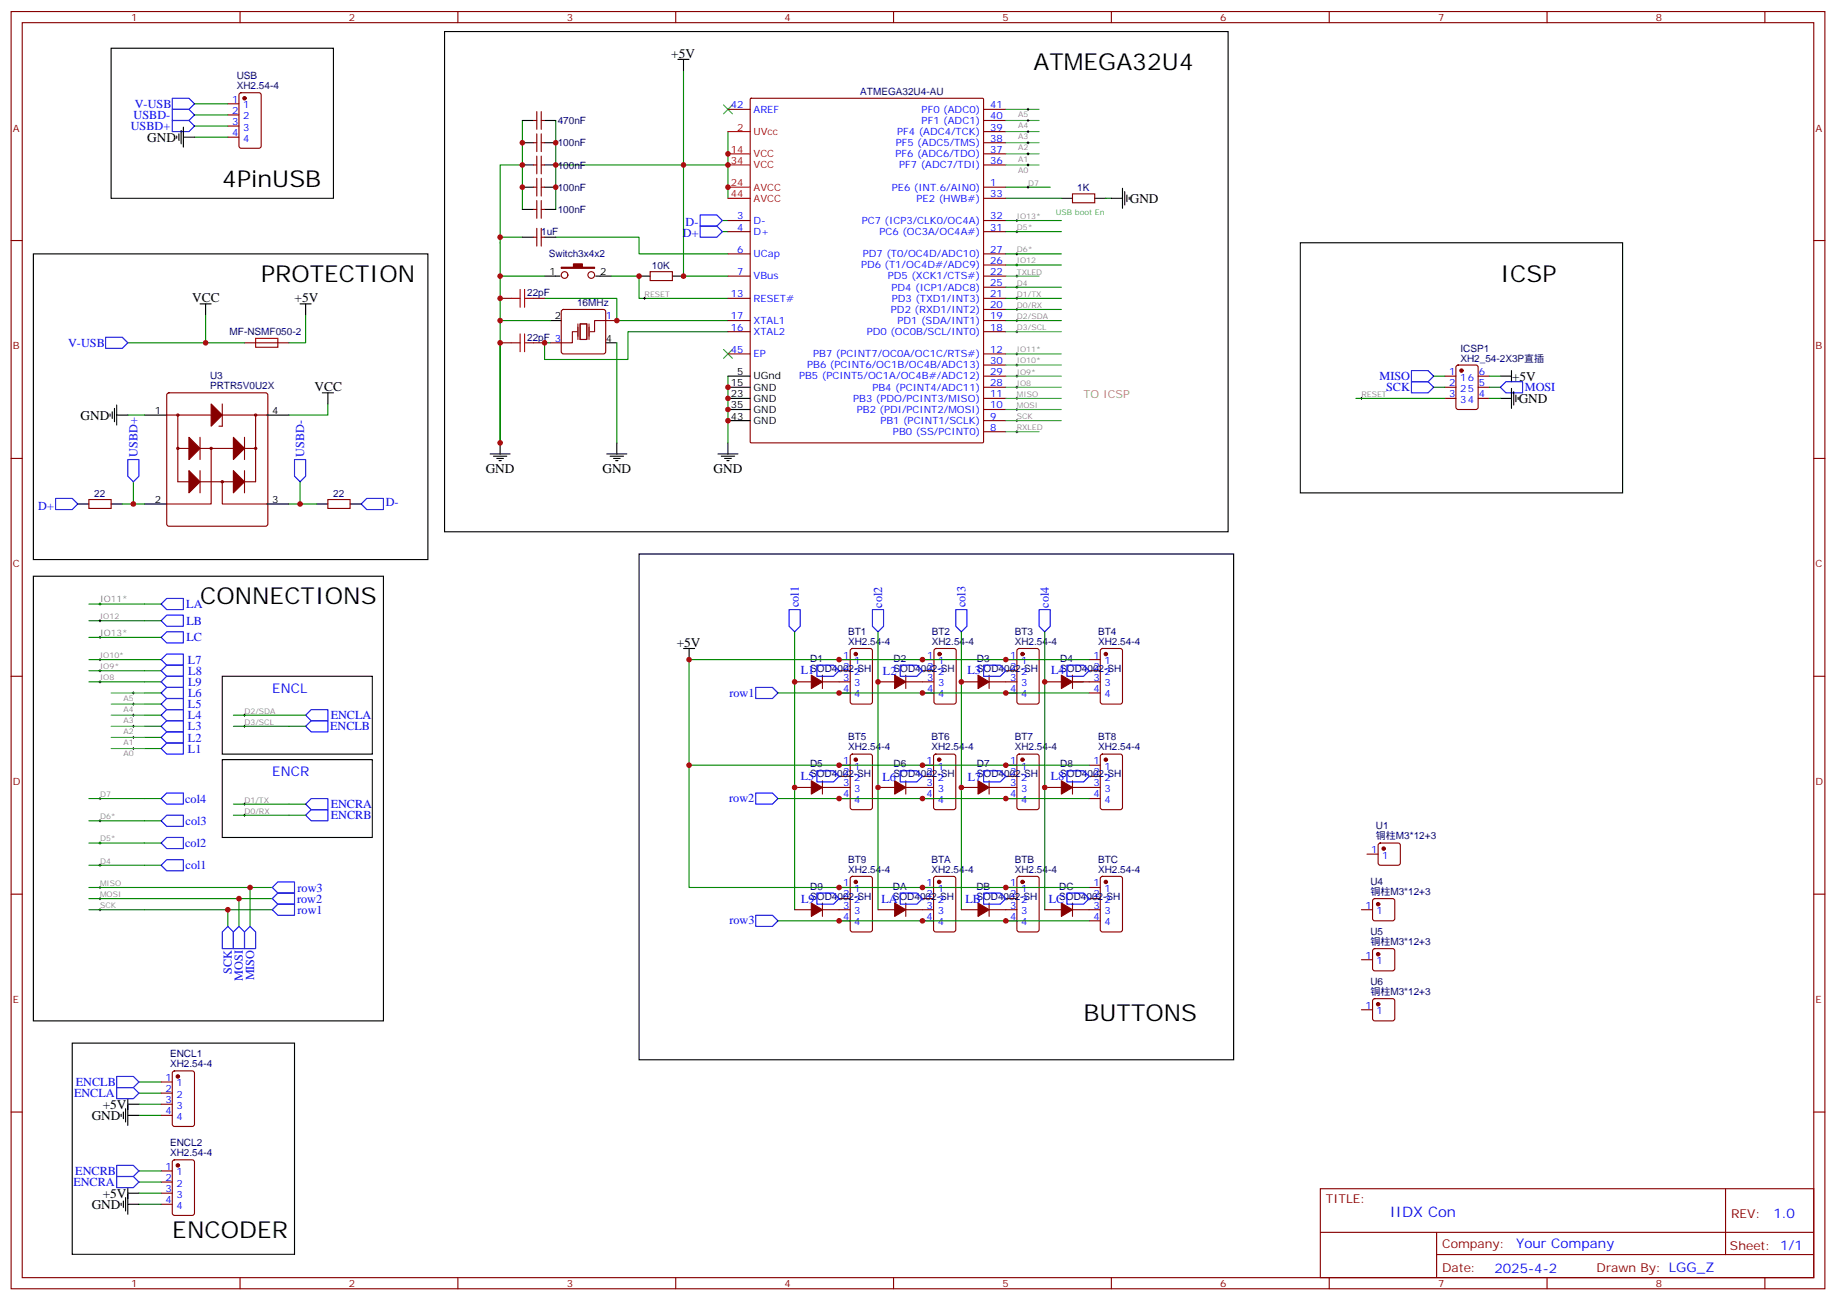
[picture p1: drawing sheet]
<svg xmlns="http://www.w3.org/2000/svg" width="583mm" height="413mm" viewBox="0 0 583 413" stroke-linecap="round" stroke-linejoin="round" font-family="sans-serif">
<defs><g id="words">
<g font-size="7.4">
<text x="328.1" y="22.4">ATMEGA32U4</text>
<text x="70.6" y="59.4">4PinUSB</text>
<text x="82.9" y="89.4">PROTECTION</text>
<text x="476.2" y="89.4">ICSP</text>
<text x="63.5" y="191.7">CONNECTIONS</text>
<text x="344" y="324">BUTTONS</text>
<text x="54.7" y="392.8">ENCODER</text>
</g>
<text font-size="4.6" fill="#00f" x="441.2" y="386.3">IIDX Con</text>
<g font-size="4.2">
<text x="213.1" y="18.5">+5V</text>
<text x="46.7" y="44.9">GND</text>
<text x="358.6" y="64.3">GND</text>
<text x="61" y="95.7">VCC</text>
<text x="93.5" y="95.7">+5V</text>
<text x="99.8" y="124">VCC</text>
<text x="480" y="120.8">+5V</text>
<text x="482.1" y="127.8">GND</text>
<text x="25.6" y="133.1">GND</text>
<text x="154.2" y="150.2">GND</text>
<text x="191.2" y="150.2">GND</text>
<text x="226.5" y="150.2">GND</text>
<text x="214.8" y="205.4">+5V</text>
<text x="32.6" y="351.8">+5V</text>
<text x="29.1" y="355.4">GND</text>
<text x="29.1" y="383.6">GND</text>
<text x="32.6" y="380.1">+5V</text>
</g>
<g font-size="4.2" fill="#00f">
<text x="86.4" y="219.9">ENCL</text>
<text x="86.4" y="246.4">ENCR</text>
<text x="562.9" y="386.5">1.0</text>
<text x="481.3" y="396.1">Your Company</text>
<text x="474.4" y="403.9">2025-4-2</text>
</g>
<g font-size="3.9" fill="#00f">
<text x="42.8" y="34.2">V-USB</text>
<text x="41.5" y="41.2">USBD+</text>
<text x="42.4" y="37.7">USBD-</text>
<text x="217.6" y="71.8">D-</text>
<text x="216.8" y="75.3">D+</text>
<text x="21.6" y="110.1">V-USB</text>
<text x="437.9" y="120.6">MISO</text>
<text x="440" y="124.2">SCK</text>
<text x="484" y="124.1">MOSI</text>
<text x="43.6" y="145" transform="rotate(-90 43.6 145)">USBD+</text>
<text x="96.5" y="144.9" transform="rotate(-90 96.5 144.9)">USBD-</text>
<text x="12.1" y="161.7">D+</text>
<text x="122.4" y="160.7">D-</text>
<text x="59.1" y="193">LA</text>
<text x="253.5" y="192.8" transform="rotate(-90 253.5 192.8)">col1</text>
<text x="280" y="192.9" transform="rotate(-90 280 192.9)">col2</text>
<text x="306.5" y="192.8" transform="rotate(-90 306.5 192.8)">col3</text>
<text x="332.9" y="192.9" transform="rotate(-90 332.9 192.9)">col4</text>
<text x="59.2" y="198.2">LB</text>
<text x="59.2" y="203.5">LC</text>
<text x="59.6" y="210.6">L7</text>
<text x="59.8" y="214.1">L8</text>
<text x="254.2" y="214">L1</text>
<text x="280.3" y="214.1">L2</text>
<text x="307.1" y="213.9">L3</text>
<text x="333.7" y="213.9">L4</text>
<text x="59.7" y="221.2">L6</text>
<text x="59.7" y="217.7">L9</text>
<text x="231.6" y="221.1">row1</text>
<text x="59.6" y="224.8">L5</text>
<text x="59.6" y="228.3">L4</text>
<text x="59.6" y="231.8">L3</text>
<text x="104.8" y="231.8">ENCLB</text>
<text x="105" y="228.3">ENCLA</text>
<text x="59.6" y="238.9">L1</text>
<text x="59.6" y="235.3">L2</text>
<text x="254.2" y="247.4">L5</text>
<text x="280.1" y="247.8">L6</text>
<text x="307.2" y="247.7">L7</text>
<text x="333.5" y="247.7">L8</text>
<text x="58.8" y="254.7">col4</text>
<text x="105" y="256.5">ENCRA</text>
<text x="231.5" y="254.6">row2</text>
<text x="58.9" y="261.8">col3</text>
<text x="105" y="260">ENCRB</text>
<text x="58.8" y="268.9">col2</text>
<text x="58.9" y="275.9">col1</text>
<text x="94.3" y="286.5">row2</text>
<text x="94.4" y="283">row3</text>
<text x="254.3" y="286.5">L9</text>
<text x="279.8" y="286.5">LA</text>
<text x="306.5" y="286.5">LB</text>
<text x="332.9" y="286.5">LC</text>
<text x="94.4" y="290">row1</text>
<text x="231.6" y="293.4">row3</text>
<text x="73.6" y="309.1" transform="rotate(-90 73.6 309.1)">SCK</text>
<text x="77.1" y="311.2" transform="rotate(-90 77.1 311.2)">MOSI</text>
<text x="80.6" y="311.2" transform="rotate(-90 80.6 311.2)">MISO</text>
<text x="24" y="344.6">ENCLB</text>
<text x="23.5" y="348.1">ENCLA</text>
<text x="23.3" y="376.3">ENCRA</text>
<text x="23.9" y="372.8">ENCRB</text>
</g>
<g font-size="3.9" fill="#800">
<text x="420.9" y="381.8">TITLE:</text>
<text x="549.5" y="386.5">REV:</text>
<text x="457.8" y="396">Company:</text>
<text x="549.1" y="396.7">Sheet: 1/1</text>
<text x="457.8" y="403.7">Date:</text>
<text x="506.8" y="403.8">Drawn By: LGG_Z</text>
</g>
<text font-size="3.5" fill="#a5a54b" x="344" y="126.4">TO ICSP</text>
<g font-size="3.2" fill="#800">
<text x="41.6" y="6.7">1</text>
<text x="110.8" y="6.7">2</text>
<text x="179.9" y="6.7">3</text>
<text x="249.1" y="6.7">4</text>
<text x="318.2" y="6.7">5</text>
<text x="387.3" y="6.7">6</text>
<text x="456.5" y="6.7">7</text>
<text x="525.6" y="6.7">8</text>
<text x="4.1" y="41.8">A</text>
<text x="576.3" y="41.8">A</text>
<text x="4.1" y="110.9">B</text>
<text x="576.3" y="110.9">B</text>
<text x="4.1" y="180.1">C</text>
<text x="576.3" y="180.1">C</text>
<text x="4.1" y="249.2">D</text>
<text x="576.3" y="249.2">D</text>
<text x="4.1" y="318.3">E</text>
<text x="576.3" y="318.3">E</text>
<text x="41.6" y="408.5">1</text>
<text x="110.8" y="408.5">2</text>
<text x="179.9" y="408.5">3</text>
<text x="249.1" y="408.5">4</text>
<text x="318.2" y="408.5">5</text>
<text x="387.3" y="408.5">6</text>
<text x="456.5" y="408.5">7</text>
<text x="525.6" y="408.5">8</text>
</g>
<g font-size="3.2" fill="#000080">
<text x="75.2" y="28.3">XH2.54-4</text>
<text x="75.2" y="25">USB</text>
<text x="273.1" y="30">ATMEGA32U4-AU</text>
<text x="177" y="39.4">470nF</text>
<text x="177" y="46.5">100nF</text>
<text x="177" y="53.5">100nF</text>
<text x="177" y="60.6">100nF</text>
<text x="341.9" y="60.5">1K</text>
<text x="177" y="67.6">100nF</text>
<text x="171.8" y="74.7">1uF</text>
<text x="174.2" y="81.7">Switch3x4x2</text>
<text x="206.9" y="85.2">10K</text>
<text x="167.3" y="94.1">22pF</text>
<text x="183.2" y="97.2">16MHz</text>
<text x="72.9" y="106.4">MF-NSMF050-2</text>
<text x="167.3" y="108.2">22pF 3</text>
<text x="463.6" y="111.6">ICSP1</text>
<text x="463.6" y="114.8">XH2_54-2X3P直插</text>
<text x="66.7" y="123.6">PRTR5V0U2X</text>
<text x="66.7" y="120.4">U3</text>
<text x="29.9" y="157.6">22</text>
<text x="105.8" y="157.6">22</text>
<text x="269.2" y="201.4">BT1</text>
<text x="295.8" y="201.4">BT2</text>
<text x="322.1" y="201.4">BT3</text>
<text x="348.6" y="201.4">BT4</text>
<text x="269.2" y="204.6">XH2.54-4</text>
<text x="295.8" y="204.6">XH2.54-4</text>
<text x="322.1" y="204.6">XH2.54-4</text>
<text x="348.6" y="204.6">XH2.54-4</text>
<text x="257.2" y="213.2">SOD4002-SH</text>
<text x="257.2" y="210">D1</text>
<text x="283.6" y="213.2">SOD4002-SH</text>
<text x="283.6" y="210">D2</text>
<text x="310.1" y="213.2">SOD4002-SH</text>
<text x="310.1" y="210">D3</text>
<text x="336.6" y="213.2">SOD4002-SH</text>
<text x="336.6" y="210">D4</text>
<text x="269.2" y="238.2">XH2.54-4</text>
<text x="269.2" y="234.9">BT5</text>
<text x="295.6" y="238.2">XH2.54-4</text>
<text x="295.6" y="234.9">BT6</text>
<text x="322.1" y="238.2">XH2.54-4</text>
<text x="322.1" y="234.9">BT7</text>
<text x="348.6" y="238.2">XH2.54-4</text>
<text x="348.6" y="234.9">BT8</text>
<text x="257.1" y="243.6">D5</text>
<text x="283.6" y="243.6">D6</text>
<text x="310.1" y="243.6">D7</text>
<text x="336.6" y="243.6">D8</text>
<text x="257.1" y="246.7">SOD4002-SH</text>
<text x="283.6" y="246.7">SOD4002-SH</text>
<text x="310.1" y="246.7">SOD4002-SH</text>
<text x="336.6" y="246.7">SOD4002-SH</text>
<text x="436.8" y="263.1">U1</text>
<text x="436.8" y="266.3">铜柱M3*12+3</text>
<text x="269.2" y="273.7">BT9</text>
<text x="295.6" y="273.7">BTA</text>
<text x="322.1" y="273.7">BTB</text>
<text x="348.6" y="273.7">BTC</text>
<text x="269.2" y="277">XH2.54-4</text>
<text x="295.6" y="277">XH2.54-4</text>
<text x="322.1" y="277">XH2.54-4</text>
<text x="348.6" y="277">XH2.54-4</text>
<text x="435" y="280.8">U4</text>
<text x="257.2" y="285.5">SOD4002-SH</text>
<text x="257.2" y="282.4">D9</text>
<text x="283.4" y="285.5">SOD4002-SH</text>
<text x="283.4" y="282.4">DA</text>
<text x="309.9" y="285.5">SOD4002-SH</text>
<text x="309.9" y="282.4">DB</text>
<text x="336.2" y="285.5">SOD4002-SH</text>
<text x="336.2" y="282.4">DC</text>
<text x="435" y="284">铜柱M3*12+3</text>
<text x="435" y="299.8">铜柱M3*12+3</text>
<text x="435" y="296.7">U5</text>
<text x="435" y="315.7">铜柱M3*12+3</text>
<text x="435" y="312.5">U6</text>
<text x="54" y="335.5">ENCL1</text>
<text x="54" y="338.7">XH2.54-4</text>
<text x="54" y="363.7">ENCL2</text>
<text x="54" y="366.9">XH2.54-4</text>
</g>
<g font-size="3.2" fill="#00f">
<text x="73.7" y="32.6">1</text>
<text x="77.2" y="34.4">1</text>
<text x="232" y="34.4">42</text>
<text x="239.2" y="35.8">AREF</text>
<text x="292.6" y="35.8">PF0 (ADC0)</text>
<text x="314.3" y="34.4">41</text>
<text x="73.7" y="36.1">2</text>
<text x="73.7" y="39.7">3</text>
<text x="77.2" y="37.9">2</text>
<text x="77.2" y="41.4">3</text>
<text x="292.6" y="39.3">PF1 (ADC1)</text>
<text x="314.3" y="41.4">39</text>
<text x="314.3" y="37.9">40</text>
<text x="73.7" y="43.2">4</text>
<text x="77.2" y="44.9">4</text>
<text x="284.3" y="46.4">PF5 (ADC5/TMS)</text>
<text x="284.7" y="42.8">PF4 (ADC4/TCK)</text>
<text x="314.3" y="44.9">38</text>
<text x="284.2" y="49.9">PF6 (ADC6/TDO)</text>
<text x="285.4" y="53.4">PF7 (ADC7/TDI)</text>
<text x="314.3" y="52">36</text>
<text x="314.3" y="48.5">37</text>
<text x="314.3" y="59.1">1</text>
<text x="283" y="60.5">PE6 (INT.6/AIN0)</text>
<text x="290.9" y="64">PE2 (HWB#)</text>
<text x="314.3" y="62.6">33</text>
<text x="234" y="69.6">3</text>
<text x="239.2" y="71">D-</text>
<text x="273.5" y="71">PC7 (ICP3/CLK0/OC4A)</text>
<text x="314.3" y="69.6">32</text>
<text x="234" y="73.2">4</text>
<text x="239.2" y="74.6">D+</text>
<text x="279.2" y="74.6">PC6 (OC3A/OC4A#)</text>
<text x="314.3" y="73.2">31</text>
<text x="234" y="80.2">6</text>
<text x="239.2" y="81.6">UCap</text>
<text x="273.9" y="81.6">PD7 (T0/OC4D/ADC10)</text>
<text x="314.3" y="80.2">27</text>
<text x="314.3" y="83.7">26</text>
<text x="234" y="87.3">7</text>
<text x="239.2" y="88.7">VBus</text>
<text x="273.3" y="85.2">PD6 (T1/OC4D#/ADC9)</text>
<text x="281.8" y="88.7">PD5 (XCK1/CTS#)</text>
<text x="314.3" y="87.3">22</text>
<text x="232" y="94.3">13</text>
<text x="239.2" y="95.7">RESET#</text>
<text x="283" y="92.2">PD4 (ICP1/ADC8)</text>
<text x="283.1" y="95.7">PD3 (TXD1/INT3)</text>
<text x="314.3" y="90.8">25</text>
<text x="314.3" y="94.3">21</text>
<text x="192.3" y="101.4">1</text>
<text x="232" y="101.4">17</text>
<text x="282.8" y="99.3">PD2 (RXD1/INT2)</text>
<text x="314.3" y="97.9">20</text>
<text x="314.3" y="101.4">19</text>
<text x="232" y="104.9">16</text>
<text x="239.2" y="106.3">XTAL2</text>
<text x="239.2" y="102.8">XTAL1</text>
<text x="275.2" y="106.3">PD0 (OC0B/SCL/INT0)</text>
<text x="284.9" y="102.8">PD1 (SDA/INT1)</text>
<text x="314.3" y="104.9">18</text>
<text x="232" y="112">45</text>
<text x="239.2" y="113.4">EP</text>
<text x="258.1" y="113.4">PB7 (PCINT7/OC0A/OC1C/RTS#)</text>
<text x="314.3" y="112">12</text>
<text x="256.2" y="116.9">PB6 (PCINT6/OC1B/OC4B/ADC13)</text>
<text x="314.3" y="115.5">30</text>
<text x="314.3" y="119">29</text>
<text x="459.9" y="119">1</text>
<text x="469.4" y="119">6</text>
<text x="253.6" y="120.4">PB5 (PCINT5/OC1A/OC4B#/ADC12)</text>
<text x="276.9" y="124">PB4 (PCINT4/ADC11)</text>
<text x="314.3" y="122.6">28</text>
<text x="459.9" y="122.6">2</text>
<text x="463.4" y="120.8">16</text>
<text x="463.4" y="124.3">25</text>
<text x="469.4" y="122.6">5</text>
<text x="270.8" y="127.5">PB3 (PDO/PCINT3/MISO)</text>
<text x="272" y="131">PB2 (PDI/PCINT2/MOSI)</text>
<text x="314.3" y="126.1">11</text>
<text x="314.3" y="129.6">10</text>
<text x="459.9" y="126.1">3</text>
<text x="463.4" y="127.8">34</text>
<text x="469.4" y="126.1">4</text>
<text x="279.4" y="134.5">PB1 (PCINT1/SCLK)</text>
<text x="314.3" y="133.1">9</text>
<text x="314.3" y="136.7">8</text>
<text x="283.5" y="138.1">PB0 (SS/PCINT0)</text>
<text x="267.7" y="209">1</text>
<text x="294.3" y="209">1</text>
<text x="320.6" y="209">1</text>
<text x="347.1" y="209">1</text>
<text x="267.7" y="212.5">2</text>
<text x="271.2" y="210.7">1</text>
<text x="271.2" y="214.3">2</text>
<text x="294.3" y="212.5">2</text>
<text x="297.8" y="210.7">1</text>
<text x="297.8" y="214.3">2</text>
<text x="320.6" y="212.5">2</text>
<text x="324.1" y="210.7">1</text>
<text x="324.1" y="214.3">2</text>
<text x="347.1" y="212.5">2</text>
<text x="350.6" y="210.7">1</text>
<text x="350.6" y="214.3">2</text>
<text x="267.7" y="216">3</text>
<text x="267.7" y="219.6">4</text>
<text x="271.2" y="217.8">3</text>
<text x="271.2" y="221.3">4</text>
<text x="294.3" y="216">3</text>
<text x="294.3" y="219.6">4</text>
<text x="297.8" y="217.8">3</text>
<text x="297.8" y="221.3">4</text>
<text x="320.6" y="216">3</text>
<text x="320.6" y="219.6">4</text>
<text x="324.1" y="217.8">3</text>
<text x="324.1" y="221.3">4</text>
<text x="347.1" y="216">3</text>
<text x="347.1" y="219.6">4</text>
<text x="350.6" y="217.8">3</text>
<text x="350.6" y="221.3">4</text>
<text x="267.7" y="242.5">1</text>
<text x="271.2" y="244.3">1</text>
<text x="294.1" y="242.5">1</text>
<text x="297.6" y="244.3">1</text>
<text x="320.6" y="242.5">1</text>
<text x="324.1" y="244.3">1</text>
<text x="347.1" y="242.5">1</text>
<text x="350.6" y="244.3">1</text>
<text x="267.7" y="246">2</text>
<text x="267.7" y="249.6">3</text>
<text x="271.2" y="247.8">2</text>
<text x="271.2" y="251.3">3</text>
<text x="294.1" y="246">2</text>
<text x="294.1" y="249.6">3</text>
<text x="297.6" y="247.8">2</text>
<text x="297.6" y="251.3">3</text>
<text x="320.6" y="246">2</text>
<text x="320.6" y="249.6">3</text>
<text x="324.1" y="247.8">2</text>
<text x="324.1" y="251.3">3</text>
<text x="347.1" y="246">2</text>
<text x="347.1" y="249.6">3</text>
<text x="350.6" y="247.8">2</text>
<text x="350.6" y="251.3">3</text>
<text x="267.7" y="253.1">4</text>
<text x="271.2" y="254.8">4</text>
<text x="294.1" y="253.1">4</text>
<text x="297.6" y="254.8">4</text>
<text x="320.6" y="253.1">4</text>
<text x="324.1" y="254.8">4</text>
<text x="347.1" y="253.1">4</text>
<text x="350.6" y="254.8">4</text>
<text x="435.3" y="270.7">1</text>
<text x="438.7" y="272.5">1</text>
<text x="267.7" y="281.3">1</text>
<text x="294.1" y="281.3">1</text>
<text x="320.6" y="281.3">1</text>
<text x="347.1" y="281.3">1</text>
<text x="267.7" y="284.8">2</text>
<text x="271.2" y="283.1">1</text>
<text x="271.2" y="286.6">2</text>
<text x="294.1" y="284.8">2</text>
<text x="297.6" y="283.1">1</text>
<text x="297.6" y="286.6">2</text>
<text x="320.6" y="284.8">2</text>
<text x="324.1" y="283.1">1</text>
<text x="324.1" y="286.6">2</text>
<text x="347.1" y="284.8">2</text>
<text x="350.6" y="283.1">1</text>
<text x="350.6" y="286.6">2</text>
<text x="267.7" y="288.4">3</text>
<text x="267.7" y="291.9">4</text>
<text x="271.2" y="290.1">3</text>
<text x="271.2" y="293.7">4</text>
<text x="294.1" y="288.4">3</text>
<text x="294.1" y="291.9">4</text>
<text x="297.6" y="290.1">3</text>
<text x="297.6" y="293.7">4</text>
<text x="320.6" y="288.4">3</text>
<text x="320.6" y="291.9">4</text>
<text x="324.1" y="290.1">3</text>
<text x="324.1" y="293.7">4</text>
<text x="347.1" y="288.4">3</text>
<text x="347.1" y="291.9">4</text>
<text x="350.6" y="290.1">3</text>
<text x="350.6" y="293.7">4</text>
<text x="433.5" y="288.4">1</text>
<text x="437" y="290.1">1</text>
<text x="433.5" y="304.2">1</text>
<text x="437" y="306">1</text>
<text x="433.5" y="320.1">1</text>
<text x="437" y="321.9">1</text>
<text x="52.5" y="343">1</text>
<text x="52.5" y="346.6">2</text>
<text x="56" y="344.8">1</text>
<text x="52.5" y="350.1">3</text>
<text x="52.5" y="353.6">4</text>
<text x="56" y="348.3">2</text>
<text x="56" y="351.9">3</text>
<text x="56" y="355.4">4</text>
<text x="52.5" y="371.3">1</text>
<text x="52.5" y="374.8">2</text>
<text x="56" y="373">1</text>
<text x="56" y="376.6">2</text>
<text x="52.5" y="378.3">3</text>
<text x="52.5" y="381.8">4</text>
<text x="56" y="380.1">3</text>
<text x="56" y="383.6">4</text>
</g>
<g font-size="3.2" fill="#f00">
<text x="234" y="41.4">2</text>
<text x="239.2" y="42.8">UVcc</text>
<text x="232" y="52">34</text>
<text x="232" y="48.5">14</text>
<text x="239.2" y="53.4">VCC</text>
<text x="239.2" y="49.9">VCC</text>
<text x="232" y="59.1">24</text>
<text x="232" y="62.6">44</text>
<text x="239.2" y="64">AVCC</text>
<text x="239.2" y="60.5">AVCC</text>
</g>
<g font-size="3.2">
<text x="174.4" y="87.3">1</text>
<text x="190.5" y="87.3">2</text>
<text x="176.1" y="101.4">2</text>
<text x="192.3" y="108.4">4</text>
<text x="234" y="119">5</text>
<text x="232" y="122.6">15</text>
<text x="239.2" y="120.4">UGnd</text>
<text x="239.2" y="124">GND</text>
<text x="49.1" y="131.4">1</text>
<text x="86.4" y="131.4">4</text>
<text x="232" y="129.6">35</text>
<text x="232" y="126.1">23</text>
<text x="239.2" y="131">GND</text>
<text x="239.2" y="127.5">GND</text>
<text x="232" y="133.1">43</text>
<text x="239.2" y="134.5">GND</text>
<text x="49.1" y="159.6">2</text>
<text x="86.4" y="159.6">3</text>
</g>
<g font-size="2.8" fill="#838383">
<text x="31.7" y="191.2">IO11*</text>
<text x="31.7" y="201.7">IO13*</text>
</g>
<g font-size="2.5" fill="#838383">
<text x="323.2" y="40.7">A4</text>
<text x="323.2" y="37.1">A5</text>
<text x="323.2" y="44.2">A3</text>
<text x="323.2" y="47.7">A2</text>
<text x="323.2" y="51.3">A1</text>
<text x="323.2" y="54.8">A0</text>
<text x="326.3" y="58.9">D7</text>
<text x="322.8" y="69.5">IO13*</text>
<text x="322.8" y="73">D5*</text>
<text x="322.8" y="80.1">D6*</text>
<text x="322.8" y="83.6">IO12</text>
<text x="322.8" y="87.1">TXLED</text>
<text x="204.6" y="94.2">RESET</text>
<text x="322.8" y="90.7">D4</text>
<text x="322.8" y="94.2">D1/TX</text>
<text x="322.8" y="97.7">D0/RX</text>
<text x="322.8" y="101.2">D2/SDA</text>
<text x="322.8" y="104.8">D3/SCL</text>
<text x="322.8" y="111.8">IO11*</text>
<text x="322.8" y="115.4">IO10*</text>
<text x="322.8" y="118.9">IO9*</text>
<text x="322.8" y="122.4">IO8</text>
<text x="322.8" y="125.9">MISO</text>
<text x="432.2" y="125.9">RESET</text>
<text x="322.8" y="129.5">MOSI</text>
<text x="322.8" y="136.5">RXLED</text>
<text x="322.8" y="133">SCK</text>
<text x="31.7" y="196.5">IO12</text>
<text x="31.7" y="208.8">IO10*</text>
<text x="31.7" y="212.4">IO9*</text>
<text x="31.7" y="215.9">IO8</text>
<text x="39.3" y="222.4">A5</text>
<text x="39.3" y="225.9">A4</text>
<text x="77.6" y="226.5">D2/SDA</text>
<text x="39.3" y="232.9">A2</text>
<text x="39.3" y="229.4">A3</text>
<text x="77.6" y="230">D3/SCL</text>
<text x="39.3" y="240">A0</text>
<text x="39.3" y="236.5">A1</text>
<text x="31.7" y="252.9">D7</text>
<text x="77.6" y="254.7">D1/TX</text>
<text x="31.7" y="260">D6*</text>
<text x="77.6" y="258.2">D0/RX</text>
<text x="31.7" y="267.1">D5*</text>
<text x="31.7" y="274.1">D4</text>
<text x="31.7" y="281.2">MISO</text>
<text x="31.7" y="284.7">MOSI</text>
<text x="31.7" y="288.2">SCK</text>
</g>
<text font-size="2.5" fill="#4ba54b" x="335.1" y="68.2">USB boot En</text>
</g></defs>
<g fill="none" stroke="#870000" stroke-width=".35">
<path d="M3.5 3.7h575.8v405.3h-575.8zM7.1 7.2h568.6v398.3h-568.6zM76.2 3.7v3.5M145.3 3.7v3.5M214.5 3.7v3.5M283.6 3.7v3.5M352.8 3.7v3.5M421.9 3.7v3.5M491.1 3.7v3.5M560.2 3.7v3.5M169.3 38.2h1.1M170.4 35.4v5.7"/>
<path d="M171.8 35.4v5.7M171.8 38.2h1.1M231.1 34.7h7M238.2 31.4l.3-.2h73.4l.3 .2v108.8l-.2 .3h-73.5l-.3-.1zM312.2 38.2h7.1M312.2 34.7h7.1M169.3 59.4h1.1M169.3 52.4h1.1M169.3 45.3h1.1M170.4 42.5v5.6M170.4 49.5v5.7M170.4 56.6v5.6"/>
<path d="M171.8 42.5v5.6M171.8 49.5v5.7M171.8 56.6v5.6M171.8 59.4h1.1M171.8 52.4h1.1M171.8 45.3h1.1M312.2 59.4h7.1M312.2 52.4h7.1M312.2 45.3h7.1M312.2 48.8h7.1M312.2 41.8h7.1M3.5 76.3h3.6"/>
<path d="M169.3 75.3h1.1M169.3 66.5h1.1M170.4 63.6v5.7M170.4 72.5v5.6M171.8 63.6v5.7M171.8 72.5v5.6M171.8 75.3h1.1M171.8 66.5h1.1M231.1 73.5h7M231.1 70h7M312.2 73.5h7.1M312.2 70h7.1"/>
<path d="M312.2 62.9h7.1M340.4 61.5h7.1v2.8h-7.1zM575.7 76.3h3.6M158.7 94.7h3.6M169.3 94.7h3.6M178.4 98.4l.5-.2h12.7l.5 .2 .2 .5v12.7l-.3 .5-.4 .2h-12.7l-.5-.2-.2-.5v-12.7zM206.4 86.2h7v2.8h-7zM231.1 94.7h7M231.1 87.6h7M231.1 80.6h7M312.2 94.7h7.1M312.2 87.6h7.1"/>
<path d="M312.2 80.6h7.1M312.2 84.1h7.1M312.2 91.2h7.1M312.2 98.2h7.1M77.6 108.8h14.1M158.7 108.8h3.6M169.3 108.8h3.6M174.6 108.8h3.6M192.3 101.7h3.5M231.1 101.7h7M231.1 105.3h7M231.1 112.3h7"/>
<path d="M312.2 101.7h7.1M312.2 105.3h7.1M312.2 115.9h7.1M312.2 119.4h7.1M312.2 112.3h7.1M312.2 122.9h7.1M312.2 126.4h7.1M312.2 130h7.1M312.2 133.5h7.1M312.2 137h7.1M3.5 145.5h3.6M575.7 145.5h3.6"/>
<path d="M3.5 214.6h3.6M575.7 214.6h3.6M3.5 283.8h3.6M575.7 283.8h3.6M3.5 352.9h3.6M575.7 352.9h3.6M419.1 377.3h156.6v28.2h-156.6zM547.7 377.3v20.9M419.1 391.1h156.5M456 398.2h119.6M456 391.1v14.1M76.2 405.5v3.5"/>
<path d="M145.3 405.5v3.5M214.5 405.5v3.5M283.6 405.5v3.5M352.8 405.5v3.5M421.9 405.5v3.5M491.1 405.5v3.5M560.2 405.5v3.5"/>
<circle cx="179.2" cy="87.3" r="1.06"/>
<circle cx="187.7" cy="87.3" r="1.06"/>
</g>
<path d="M229.7 33.3l2.8 2.8M232.5 33.3l-2.8 2.8M229.7 110.9l2.8 2.8M232.5 110.9l-2.8 2.8" fill="none" stroke="#3c3" stroke-width=".35"/>
<path d="M183.1 105.3h-1.4v3.5h-3.5M183.4 102.8v4.9M184.1 102.8h2.2v4.9h-2.2zM187 102.8v4.9M192.3 101.7h-3.6v3.6h-1.4" fill="none" stroke="#870012" stroke-width=".35"/>
<g fill="none" stroke="#000" stroke-width=".35">
<path d="M215.2 18.8h3.5M217 18.8v3.6M165.8 38.2h3.5M172.9 38.2h3.5M165.8 59.4h3.5M165.8 52.4h3.5M165.8 45.3h3.5M172.9 59.4h3.5M172.9 52.4h3.5M172.9 45.3h3.5M356.3 59.8v6.3M165.8 75.3h3.5"/>
<path d="M165.8 66.5h3.5M172.9 75.3h3.5M172.9 66.5h3.5M336.9 62.9h3.5M347.5 62.9h3.5M352.8 62.9h3.5M357 60.8v4.3M357.7 61.9v2.1M358.4 62.6v.7M63.5 96.4h3.5M65.3 96.4v3.6M95.2 96.4h3.6"/>
<path d="M97 96.4v3.6M172.9 87.6h4.9M189.1 87.6h4.9M202.8 87.6h3.6M213.4 87.6h3.6M174.6 101.7h3.6M192.3 108.8h3.5M231.1 119.4h7M231.1 133.5h7M231.1 130h7M231.1 122.9h7M231.1 126.4h7"/>
<path d="M155.6 144.1h6.3M156.6 144.8h4.3M157.7 145.5h2.1M158.4 146.2h.7M158.7 140.5v3.6M192.6 144.1h6.4M193.7 144.8h4.2M194.7 145.5h2.1M195.4 146.2h.7M195.8 140.5v3.6M227.9 144.1h6.3M229 144.8h4.2"/>
<path d="M230 145.5h2.1M230.7 146.2h.7M231.1 140.5v3.6"/>
</g>
<g fill="none" stroke="#008700" stroke-width=".35">
<path d="M165.8 38.2v28.3M176.4 38.2v28.3M217 22.4v65.2h14.1M165.8 52.4h-7.1v35.2M176.4 52.4h54.7M231.1 41.8v21.1M319.3 59.4h14.1M158.7 75.3h7.1M176.4 75.3h26.4v5.3h28.3M229.3 73.5h1.8M229.3 70h1.8M319.3 62.9h17.6"/>
<path d="M351 62.9h1.8M65.3 100v8.8h-24.7M97 100v8.8h-5.3M172.9 94.7h22.9v7h35.3M172.9 87.6h-14.2v14.1M194 87.6h8.8v7.1h28.3M65.3 108.8h12.3M174.6 101.7h-15.9v38.8v-31.7M195.8 108.8v31.7M231.1 105.3h-31.8v8.8h-26.4v-5.3h1.7M231.1 119.4v21.1"/>
</g>
<path d="M222.2 71.8h5.3l1.8 1.7-1.8 1.8h-5.3zM222.2 68.2h5.3l1.8 1.8-1.8 1.8h-5.3z" fill="none" stroke="#00f" stroke-width=".35"/>
<path d="M178.2 84.8h3.8v-1.1h2.9v1.1h3.8v.4h-10.5z" fill="#870000" stroke="#870000" stroke-width=".35"/>
<path d="M162.3 94.7h2.8M165.1 91.9v5.6M166.5 91.9v5.6M166.5 94.7h2.8M81.1 107.4h7.1v2.8h-7.1zM162.3 108.8h2.8M165.1 106v5.6M166.5 108.8h2.8M166.5 106v5.6" fill="none" stroke="#a10000" stroke-width=".35"/>
<path d="M231.1 59.4h7M231.1 52.4h7M231.1 48.8h7M231.1 41.8h7M231.1 62.9h7" fill="none" stroke="#f00" stroke-width=".35"/>
<g fill="none" stroke="#000" stroke-width=".32">
<path d="M326 38.2h.7M326 34.7h.7M326.3 34.4v.7M326.3 37.9v.7M326 59.4h.7M326 41.8h.7M326 45.3h.7M326 48.8h.7M326 52.4h.7M326.3 41.4v.7M326.3 44.9v.7M326.3 48.5v.7"/>
<path d="M326.3 52v.7M326.3 59.1v.7M322.4 70h.7M322.4 73.5h.7M322.8 69.6v.7M322.8 73.2v.7M322.4 87.6h.7M322.4 91.2h.7M322.4 80.6h.7M322.4 98.2h.7M322.4 94.7h.7M322.4 84.1h.7"/>
<path d="M322.8 80.2v.7M322.8 83.7v.8M322.8 87.3v.7M322.8 90.8v.7M322.8 94.3v.7M322.8 97.9v.7M322.4 105.3h.7M322.4 101.7h.7M322.4 115.9h.7M322.4 119.4h.7M322.4 112.3h.7M322.8 101.4v.7"/>
<path d="M322.8 104.9v.7M322.8 112v.7M322.8 115.5v.7M322.8 119v.7M322.4 122.9h.7M322.4 137h.7M322.4 130h.7M322.4 126.4h.7M322.4 133.5h.7M322.8 122.6v.7M322.8 126.1v.7M322.8 129.6v.7"/>
<path d="M322.8 133.1v.7M322.8 136.7v.7"/>
</g>
<g fill="none" stroke="#4aa64a" stroke-width=".35">
<path d="M319.3 38.2h10.5M319.3 34.7h10.5M319.3 41.8h10.5M319.3 45.3h10.5M319.3 48.8h10.5M319.3 52.4h10.5M319.3 87.6h10.5M319.3 105.3h17.6M319.3 115.9h17.6M319.3 119.4h17.6M319.3 112.3h17.6M319.3 122.9h17.6"/>
<path d="M319.3 137h10.5M319.3 130h17.6M319.3 126.4h17.6M319.3 133.5h17.6"/>
</g>
<path d="M53.2 124.9l.4-.2h30.7l.5 .2 .2 .5v40.9l-.2 .5-.5 .2h-30.7l-.5-.2-.2-.5v-40.9z" fill="#fff" stroke="#870000" stroke-width=".35"/>
<g fill="none" stroke="#000" stroke-width=".35">
<path d="M35.3 15.3h70.5v47.6h-70.5zM141.1 10h248.7v158.8h-248.7zM56.1 43.2v.7M56.8 42.5v2.1M57.5 41.4v4.2M58.2 43.5h3.5M58.2 40.4v6.3M412.7 77h102.4v79.4h-102.4zM10.6 80.6h125.2v97h-125.2zM476.2 119.4h3.6M479.8 117.6v3.5M34.9 131.4v.7"/>
<path d="M35.6 130.7v2.1M36.3 129.6v4.2M37 131.7h3.6M37 128.6v6.3M45.9 131.7h7M84.7 131.7h7M102.3 124.7h3.5M104.1 124.7v3.5M476.2 126.4h3.6M479.8 123.3v6.3M480.5 124.3v4.3M481.2 125.4v2.1"/>
<path d="M481.9 126.1v.7M24.7 159.9h3.5M35.3 159.9h3.5M45.9 159.9h7M84.7 159.9h7M100.5 159.9h3.6M111.1 159.9h3.6M202.8 175.8h188.8v160.5h-188.8zM10.6 182.9h111.1v141.1h-111.1zM70.6 214.6h47.6v24.7h-47.6zM217 205.8h3.5M218.7 205.8v3.5"/>
<path d="M70.6 241.1h47.6v24.7h-47.6zM22.9 331h70.6v67.1h-70.6zM38.5 353.6v.7M39.2 352.9v2.1M39.9 351.9v4.2M40.6 350.4h3.5M40.6 348.7v8.5M40.6 354h3.5M40.6 376.9v8.5M40.6 378.7h3.5M38.5 381.8v.8M39.2 381.1v2.2"/>
<path d="M39.9 380.1v4.2M40.6 382.2h3.5"/>
</g>
<g fill="#870000" stroke="#870000" stroke-width=".35">
<path d="M67 128.2l3.6 3.5-3.6 3.6z"/>
<path d="M60 138.8l3.5 3.5-3.5 3.5z"/>
<path d="M74.1 138.8l3.5 3.5-3.5 3.5z"/>
<path d="M60 149.4l3.5 3.5-3.5 3.5z"/>
<path d="M74.1 149.4l3.5 3.5-3.5 3.5z"/>
<path d="M257.5 214.3l3.6 2.1-3.6 2.1z"/>
<path d="M284 214.3l3.5 2.1-3.5 2.1z"/>
<path d="M310.4 214.3l3.6 2.1-3.6 2.1z"/>
<path d="M336.9 214.3l3.5 2.1-3.5 2.1z"/>
<path d="M257.5 247.8l3.6 2.1-3.6 2.1z"/>
<path d="M284 247.8l3.5 2.1-3.5 2.1z"/>
<path d="M310.4 247.8l3.6 2.1-3.6 2.1z"/>
<path d="M336.9 247.8l3.5 2.1-3.5 2.1z"/>
<path d="M257.5 286.6l3.6 2.1-3.6 2.1z"/>
<path d="M284 286.6l3.5 2.1-3.5 2.1z"/>
<path d="M310.4 286.6l3.6 2.1-3.6 2.1z"/>
<path d="M336.9 286.6l3.5 2.1-3.5 2.1z"/>
<circle cx="56.4" cy="341.6" r=".53"/>
<circle cx="351" cy="279.9" r=".53"/>
<circle cx="324.6" cy="279.9" r=".53"/>
<circle cx="298.1" cy="279.9" r=".53"/>
<circle cx="324.6" cy="241.1" r=".53"/>
<circle cx="298.1" cy="241.1" r=".53"/>
<circle cx="271.6" cy="241.1" r=".53"/>
<circle cx="351" cy="207.6" r=".53"/>
<circle cx="324.6" cy="207.6" r=".53"/>
<circle cx="298.2" cy="207.6" r=".53"/>
<circle cx="271.6" cy="207.6" r=".53"/>
<circle cx="77.6" cy="31.2" r=".53"/>
<circle cx="56.4" cy="369.9" r=".53"/>
<circle cx="351" cy="241.1" r=".53"/>
<circle cx="271.6" cy="279.9" r=".53"/>
<circle cx="463.9" cy="117.6" r=".53"/>
<circle cx="439.2" cy="269.3" r=".53"/>
<circle cx="437.4" cy="286.9" r=".53"/>
<circle cx="437.4" cy="302.8" r=".53"/>
<circle cx="437.4" cy="318.7" r=".53"/>
</g>
<g fill="none" stroke="#870000" stroke-width=".35">
<path d="M72.3 32.9h3.5M72.3 36.5h3.5M76.1 29.6l.5-.2h5.6l.6 .5 .1 16.5-.5 .6-5.8 .1-.7-.5-.1-16.5zM72.3 40h3.5M72.3 43.5h3.5M458.6 119.4h3.5M462.4 116.1l.4-.2h5.7l.6 .4 .1 13-.5 .6-5.9 .1-.6-.5-.1-12.9zM469.2 119.4h3.5M52.9 131.7h31.8M56.4 131.7v21.2h24.7v-21.2M63.5 138.8v7M70.6 128.2v7.1h-1.1"/>
<path d="M77.6 138.8v7M458.6 122.9h3.5M458.6 126.4h3.5M469.2 122.9h3.5M469.2 126.4h3.5M28.2 158.5h7.1v2.9h-7.1zM56.4 142.3h24.7M63.5 149.4v7M67 142.3v17.6h-14.1M70.6 152.9v7h14.1M77.6 149.4v7M104.1 158.5h7v2.9h-7z"/>
<path d="M252.2 216.4h5.3M261.1 216.4h8.8M261.1 214.3v4.2M266.3 209.3h3.6M266.3 212.9h3.6M266.3 219.9h3.6M270.1 206l.5-.2h5.6l.7 .4v16.5l-.4 .7h-5.9l-.7-.4v-16.5zM278.7 216.4h5.3M287.5 216.4h8.8M287.5 214.3v4.2M292.8 209.3h3.5M292.8 212.9h3.5"/>
<path d="M292.8 219.9h3.5M296.7 206l.5-.2h5.6l.7 .4v16.5l-.4 .7h-5.9l-.7-.4v-16.5zM305.2 216.4h5.2M314 216.4h8.8M314 214.3v4.2M319.3 209.3h3.5M319.3 212.9h3.5M319.3 219.9h3.5M323 206l.5-.2h5.6l.7 .4v16.5l-.4 .7h-5.9l-.7-.4v-16.5zM331.6 216.4h5.3M340.4 216.4h8.8M340.4 214.3v4.2"/>
<path d="M345.7 209.3h3.5M345.7 212.9h3.5M345.7 219.9h3.5M349.5 206l.5-.2h5.6l.7 .4v16.5l-.5 .7h-5.8l-.7-.4-.1-16.5zM270.1 239.5l.5-.2h5.6l.7 .5v16.5l-.4 .6-5.9 .1-.7-.5v-16.5zM296.6 239.5l.4-.2h5.7l.6 .5 .1 16.5-.5 .6-5.9 .1-.6-.5-.1-16.5zM323 239.5l.5-.2h5.6l.7 .5v16.5l-.4 .6-5.9 .1-.7-.5v-16.5zM349.5 239.5l.5-.2h5.6l.7 .5v16.5l-.5 .6-5.8 .1-.7-.5-.1-16.5zM252.2 249.9h5.3M261.1 249.9h8.8M261.1 247.8v4.2M266.3 242.9h3.6"/>
<path d="M266.3 246.4h3.6M266.3 253.4h3.6M278.7 249.9h5.3M287.5 249.9h8.8M287.5 247.8v4.2M292.8 242.9h3.5M292.8 246.4h3.5M292.8 253.4h3.5M305.2 249.9h5.2M314 249.9h8.8M314 247.8v4.2M319.3 242.9h3.5"/>
<path d="M319.3 246.4h3.5M319.3 253.4h3.5M331.6 249.9h5.3M340.4 249.9h8.8M340.4 247.8v4.2M345.7 242.9h3.5M345.7 246.4h3.5M345.7 253.4h3.5M270.1 278.3l.5-.2h5.6l.7 .5v16.5l-.4 .6-5.9 .1-.7-.5v-16.5zM296.6 278.3l.4-.2h5.7l.6 .5 .1 16.5-.5 .6-5.9 .1-.6-.5-.1-16.5zM323 278.3l.5-.2h5.6l.7 .5v16.5l-.4 .6-5.9 .1-.7-.5v-16.5zM349.5 278.3l.5-.2h5.6l.7 .5v16.5l-.5 .6-5.8 .1-.7-.5-.1-16.5z"/>
<path d="M433.9 271.1h3.5M437.7 267.8l.4-.3h5.7l.5 .3 .2 .5v5.6l-.2 .5-.5 .2h-5.7l-.4-.2-.3-.5v-5.6zM252.2 288.7h5.3M261.1 288.7h8.8M261.1 286.6v4.2M266.3 281.7h3.6M266.3 285.2h3.6M266.3 292.2h3.6M278.7 288.7h5.3M287.5 288.7h8.8M287.5 286.6v4.2M292.8 281.7h3.5"/>
<path d="M292.8 285.2h3.5M292.8 292.2h3.5M305.2 288.7h5.2M314 288.7h8.8M314 286.6v4.2M319.3 281.7h3.5M319.3 285.2h3.5M319.3 292.2h3.5M331.6 288.7h5.3M340.4 288.7h8.8M340.4 286.6v4.2M345.7 281.7h3.5"/>
<path d="M345.7 285.2h3.5M345.7 292.2h3.5M432.2 288.7h3.5M435.9 285.4l.5-.2h5.6l.5 .2 .2 .5v5.6l-.2 .5-.5 .2h-5.6l-.5-.2-.2-.5v-5.6zM432.2 304.6h3.5M435.9 301.3l.5-.2h5.6l.5 .2 .2 .5v5.6l-.2 .5-.5 .2h-5.6l-.5-.2-.2-.5v-5.6zM435.9 317.1l.5-.2h5.6l.5 .2 .2 .5v5.7l-.2 .5-.5 .2h-5.6l-.5-.2-.2-.5v-5.7zM432.2 320.5h3.5M51.2 343.4h3.5M51.2 346.9h3.5M51.2 350.4h3.5M51.2 354h3.5"/>
<path d="M54.9 340.1l.5-.2h5.6l.7 .4v16.5l-.4 .6-5.9 .1-.7-.5v-16.4zM51.2 371.6h3.5M51.2 375.1h3.5M51.2 378.7h3.5M54.9 368.3l.5-.2h5.6l.7 .4v16.5l-.4 .7h-5.9l-.7-.4v-16.5zM51.2 382.2h3.5"/>
<circle cx="56.4" cy="131.7" r=".35"/>
<circle cx="81.1" cy="131.7" r=".35"/>
<circle cx="56.4" cy="142.3" r=".35"/>
<circle cx="67" cy="142.3" r=".35"/>
<circle cx="70.6" cy="152.9" r=".35"/>
<circle cx="81.1" cy="142.3" r=".35"/>
</g>
<g fill="none" stroke="#008700" stroke-width=".35">
<path d="M61.7 32.9h10.6M61.7 36.5h10.6M61.7 40h10.6M61.7 43.5h10.6M319.3 73.5h17.6M319.3 70h17.6M319.3 98.2h17.6M319.3 94.7h17.6M319.3 91.2h17.6M319.3 84.1h17.6M319.3 80.6h17.6M319.3 101.7h17.6"/>
<path d="M455.1 119.4h3.5M472.7 119.4h3.5M40.6 131.7h5.3M104.1 128.2v3.5h-12.4M430.4 126.4h28.2M455.1 122.9h3.5M472.7 122.9h3.5M472.7 126.4h3.5M38.8 159.9h3.5M42.3 152.9v7h3.6M91.7 159.9h8.8M95.2 152.9v7"/>
<path d="M28.2 191.7h23M28.2 197h23M28.2 216.4h23M28.2 212.9h23M28.2 209.3h23M28.2 202.3h23M45.9 219.9h5.3M246.9 219.9h98.8M252.2 200.5v88.2M278.7 200.5v88.2M305.2 200.5v88.2M331.6 200.5v88.2"/>
<path d="M340.4 216.4h3.6M345.7 209.3h-127v33.6h127M45.9 237.6h5.3M45.9 234h5.3M45.9 230.5h5.3M45.9 227h5.3M45.9 223.4h5.3M74.1 230.5h22.9M74.1 227h22.9M28.2 253.4h23M74.1 255.2h22.9M74.1 258.7h22.9"/>
<path d="M218.7 242.9v38.8h127M246.9 253.4h98.8M28.2 267.5h23M28.2 260.5h23M28.2 274.6h23M28.2 281.7h58.2M28.2 285.2h58.2M28.2 288.7h58.2M72.3 288.7v5.3M75.8 285.2v8.8M79.4 281.7v12.3M246.9 292.2h98.8"/>
<path d="M44.1 354h7.1M44.1 350.4h7.1M44.1 346.9h7.1M44.1 343.4h7.1M44.1 371.6h7.1M44.1 375.1h7.1M44.1 378.7h7.1M44.1 382.2h7.1"/>
</g>
<g fill="none" stroke="#00f" stroke-width=".35">
<path d="M54.7 38.2h5.3l1.7 1.8-1.7 1.8h-5.3zM54.7 34.7h5.3l1.7 1.8-1.7 1.7h-5.3zM54.7 31.2h5.3l1.7 1.7-1.7 1.8h-5.3zM33.5 107h5.3l1.8 1.8-1.8 1.8h-5.3zM448 117.6h5.3l1.8 1.8-1.8 1.7h-5.3zM448 121.1h5.3l1.8 1.8-1.8 1.8h-5.3zM478 121.1h5.3v3.6h-5.3l-1.8-1.8zM17.6 158.2h5.3l1.8 1.7-1.8 1.8h-5.3zM40.6 145.8h3.5v5.3l-1.8 1.8-1.7-1.8zM93.5 145.8h3.5v5.3l-1.8 1.8-1.7-1.8zM114.7 159.9l1.7-1.7h5.3v3.5h-5.3zM52.9 189.9h5.3v3.6h-5.3l-1.7-1.8z"/>
<path d="M52.9 195.2h5.3v3.6h-5.3l-1.7-1.8zM250.5 193.5h3.5v5.3l-1.8 1.7-1.7-1.7zM276.9 193.5h3.6v5.3l-1.8 1.7-1.8-1.7zM303.4 193.5h3.5v5.3l-1.7 1.7-1.8-1.7zM329.8 193.5h3.6v5.3l-1.8 1.7-1.8-1.7zM51.2 219.9l1.7-1.7h5.3v3.5h-5.3zM52.9 200.5h5.3v3.5h-5.3l-1.7-1.7zM52.9 207.6h5.3v3.5h-5.3l-1.7-1.8zM52.9 211.1h5.3v3.5h-5.3l-1.7-1.7zM52.9 214.6h5.3v3.6h-5.3l-1.7-1.8zM239.9 218.2h5.3l1.7 1.7-1.7 1.8h-5.3zM259.3 211.1h5.3l1.7 1.8-1.7 1.7h-5.3z"/>
<path d="M285.8 211.1h5.2l1.8 1.8-1.8 1.7h-5.2zM312.2 211.1h5.3l1.8 1.8-1.8 1.7h-5.3zM338.7 211.1h5.3l1.7 1.8-1.7 1.7h-5.3zM51.2 230.5l1.7-1.8h5.3v3.6h-5.3zM51.2 237.6l1.7-1.8h5.3v3.5h-5.3zM52.9 225.2h5.3v3.5h-5.3l-1.7-1.7zM52.9 221.7h5.3v3.5h-5.3l-1.7-1.8zM52.9 232.3h5.3v3.5h-5.3l-1.7-1.8zM97 227l1.8-1.8h5.3v3.5h-5.3zM98.8 228.7h5.3v3.6h-5.3l-1.8-1.8zM51.2 253.4l1.7-1.7h5.3v3.5h-5.3zM98.8 253.4h5.3v3.6h-5.3l-1.8-1.8z"/>
<path d="M98.8 257h5.3v3.5h-5.3l-1.8-1.8zM239.9 251.7h5.3l1.7 1.7-1.7 1.8h-5.3zM259.3 244.6h5.3l1.7 1.8-1.7 1.7h-5.3zM285.8 244.6h5.2l1.8 1.8-1.8 1.7h-5.2zM312.2 244.6h5.3l1.8 1.8-1.8 1.7h-5.3zM338.7 244.6h5.3l1.7 1.8-1.7 1.7h-5.3zM51.2 267.5l1.7-1.7h5.3v3.5h-5.3zM51.2 274.6l1.7-1.8h5.3v3.6h-5.3zM51.2 260.5l1.7-1.8h5.3v3.6h-5.3zM70.6 295.8l1.7-1.8 1.8 1.8v5.3h-3.5zM74.1 295.8l1.7-1.8 1.8 1.8v5.3h-3.5zM77.6 295.8l1.8-1.8 1.7 1.8v5.3h-3.5z"/>
<path d="M86.4 281.7l1.8-1.8h5.3v3.5h-5.3zM88.2 283.4h5.3v3.5h-5.3l-1.8-1.7zM88.2 286.9h5.3v3.6h-5.3l-1.8-1.8zM239.9 290.5h5.3l1.7 1.7-1.7 1.8h-5.3zM259.3 283.4h5.3l1.7 1.8-1.7 1.7h-5.3zM285.8 283.4h5.2l1.8 1.8-1.8 1.7h-5.2zM312.2 283.4h5.3l1.8 1.8-1.8 1.7h-5.3zM338.7 283.4h5.3l1.7 1.8-1.7 1.7h-5.3zM37 345.2h5.3l1.8 1.7-1.8 1.8h-5.3zM37 341.6h5.3l1.8 1.8-1.8 1.8h-5.3zM37 373.4h5.3l1.8 1.7-1.8 1.8h-5.3zM37 369.9h5.3l1.8 1.7-1.8 1.8h-5.3z"/>
</g>
<g fill="none" stroke="#000" stroke-width=".32">
<path d="M204.3 94.7h.7M204.6 94.3v.7M431.8 126.4h.7M432.2 126.1v.7M31.4 191.7h.7M31.4 197h.7M31.7 191.3v.8M31.7 196.6v.7M31.4 212.9h.7M31.4 209.3h.7M31.4 216.4h.7M31.4 202.3h.7"/>
<path d="M31.7 201.9v.7M31.7 209v.7M31.7 212.5v.7M31.7 216v.7M42 219.9h.7M42.3 219.6v.7M42 227h.7M42 230.5h.7M42 223.4h.7M42 237.6h.7M42 234h.7M42.3 223.1v.7"/>
<path d="M42.3 226.6v.7M42.3 230.2v.7M42.3 233.7v.7M42.3 237.2v.7M77.3 227h.7M77.3 230.5h.7M77.6 226.6v.7M77.6 230.2v.7M31.4 253.4h.7M31.7 253.1v.7M77.3 255.2h.7M77.3 258.7h.7"/>
<path d="M77.6 254.8v.8M77.6 258.4v.7M31.4 267.5h.7M31.4 260.5h.7M31.4 274.6h.7M31.7 260.1v.7M31.7 267.2v.7M31.7 274.2v.8M31.4 288.7h.7M31.4 281.7h.7M31.4 285.2h.7M31.7 281.3v.7"/>
<path d="M31.7 284.8v.7M31.7 288.4v.7"/>
</g>
<path d="M35.3 219.9h10.6M35.3 223.4h10.6M35.3 237.6h10.6M35.3 234h10.6M35.3 230.5h10.6M35.3 227h10.6" fill="none" stroke="#4aa64a" stroke-width=".35"/>
<g fill="#c00">
<circle cx="202.8" cy="87.6" r=".88"/>
<circle cx="217" cy="87.6" r=".88"/>
<circle cx="158.8" cy="75.3" r=".88"/>
<circle cx="217" cy="52.4" r=".88"/>
<circle cx="231.1" cy="52.4" r=".88"/>
<circle cx="172.9" cy="108.8" r=".88"/>
<circle cx="158.8" cy="101.7" r=".88"/>
<circle cx="158.8" cy="108.8" r=".88"/>
<circle cx="165.8" cy="59.4" r=".88"/>
<circle cx="165.8" cy="52.4" r=".88"/>
<circle cx="165.8" cy="45.3" r=".88"/>
<circle cx="158.8" cy="94.7" r=".88"/>
<circle cx="158.8" cy="87.6" r=".88"/>
<circle cx="176.4" cy="59.4" r=".88"/>
<circle cx="176.4" cy="52.4" r=".88"/>
<circle cx="176.4" cy="45.3" r=".88"/>
<circle cx="158.8" cy="140.5" r=".88"/>
<circle cx="195.8" cy="101.7" r=".88"/>
<circle cx="231.1" cy="59.4" r=".88"/>
<circle cx="231.1" cy="48.8" r=".88"/>
<circle cx="231.1" cy="133.5" r=".88"/>
<circle cx="231.1" cy="130" r=".88"/>
<circle cx="231.1" cy="122.9" r=".88"/>
<circle cx="231.1" cy="126.4" r=".88"/>
<circle cx="79.4" cy="281.7" r=".88"/>
<circle cx="75.8" cy="285.2" r=".88"/>
<circle cx="72.3" cy="288.7" r=".88"/>
<circle cx="65.3" cy="108.8" r=".88"/>
<circle cx="42.3" cy="159.9" r=".88"/>
<circle cx="95.3" cy="159.9" r=".88"/>
<circle cx="266.3" cy="253.4" r=".88"/>
<circle cx="292.8" cy="253.4" r=".88"/>
<circle cx="319.3" cy="219.9" r=".88"/>
<circle cx="266.3" cy="219.9" r=".88"/>
<circle cx="319.3" cy="253.4" r=".88"/>
<circle cx="266.3" cy="209.3" r=".88"/>
<circle cx="319.3" cy="209.3" r=".88"/>
<circle cx="218.7" cy="209.3" r=".88"/>
<circle cx="266.3" cy="242.9" r=".88"/>
<circle cx="292.8" cy="242.9" r=".88"/>
<circle cx="319.3" cy="242.9" r=".88"/>
<circle cx="218.7" cy="242.9" r=".88"/>
<circle cx="266.3" cy="281.7" r=".88"/>
<circle cx="292.8" cy="281.7" r=".88"/>
<circle cx="266.3" cy="292.2" r=".88"/>
<circle cx="292.8" cy="292.2" r=".88"/>
<circle cx="319.3" cy="292.2" r=".88"/>
<circle cx="319.3" cy="281.7" r=".88"/>
<circle cx="292.8" cy="209.3" r=".88"/>
<circle cx="292.8" cy="219.9" r=".88"/>
<circle cx="252.2" cy="216.4" r=".88"/>
<circle cx="278.7" cy="216.4" r=".88"/>
<circle cx="305.2" cy="216.4" r=".88"/>
<circle cx="331.6" cy="216.4" r=".88"/>
<circle cx="252.2" cy="249.9" r=".88"/>
<circle cx="278.7" cy="249.9" r=".88"/>
<circle cx="305.2" cy="249.9" r=".88"/>
<circle cx="331.6" cy="249.9" r=".88"/>
</g>
<use href="#words"/>
</svg>
